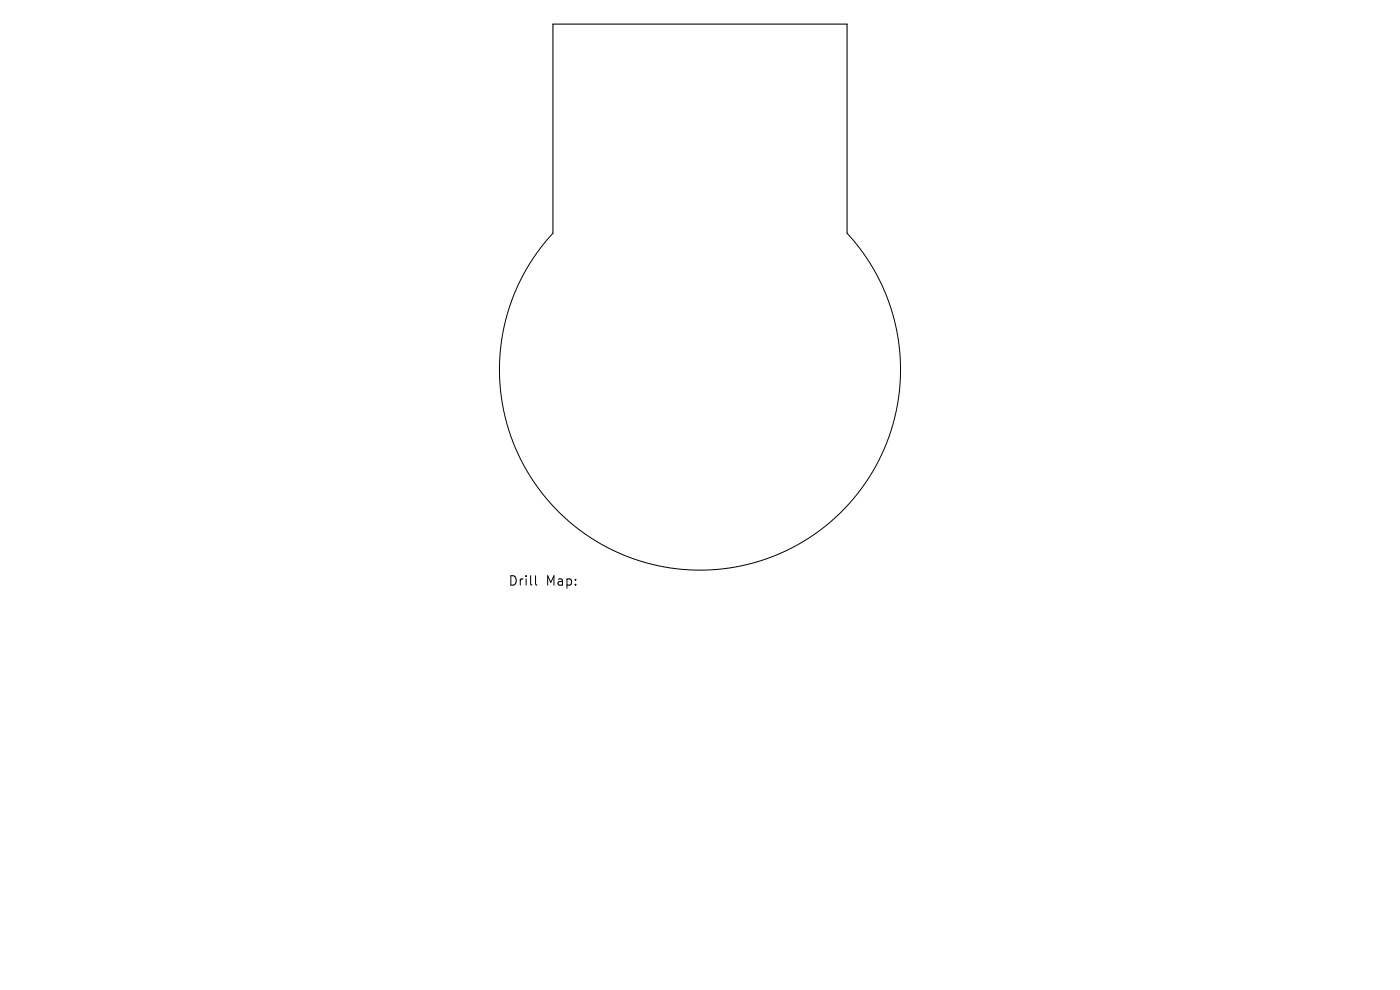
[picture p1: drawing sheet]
<svg xmlns="http://www.w3.org/2000/svg" width="297mm" height="210mm" viewBox="0 0 297 210" stroke-linecap="round" stroke-linejoin="round" font-family="sans-serif">
<defs><g id="words">
<g font-size="2.8">
<text x="107.9" y="124.5">Drill</text>
<text x="115.8" y="124.5">Map:</text>
</g>
</g></defs>
<path d="M117.3 49.5v-44.4h62.4v44.4" fill="none" stroke="#000" stroke-width=".23"/>
<path d="M117.3 49.5a42.5 42.5 0 0 0 1.5 59.4 42.5 42.5 0 0 0 59.4 0 42.5 42.5 0 0 0 1.5-59.4M113.6 122.1v1.7l.3 .3" fill="none" stroke="#000" stroke-width=".21"/>
<use href="#words"/>
</svg>
